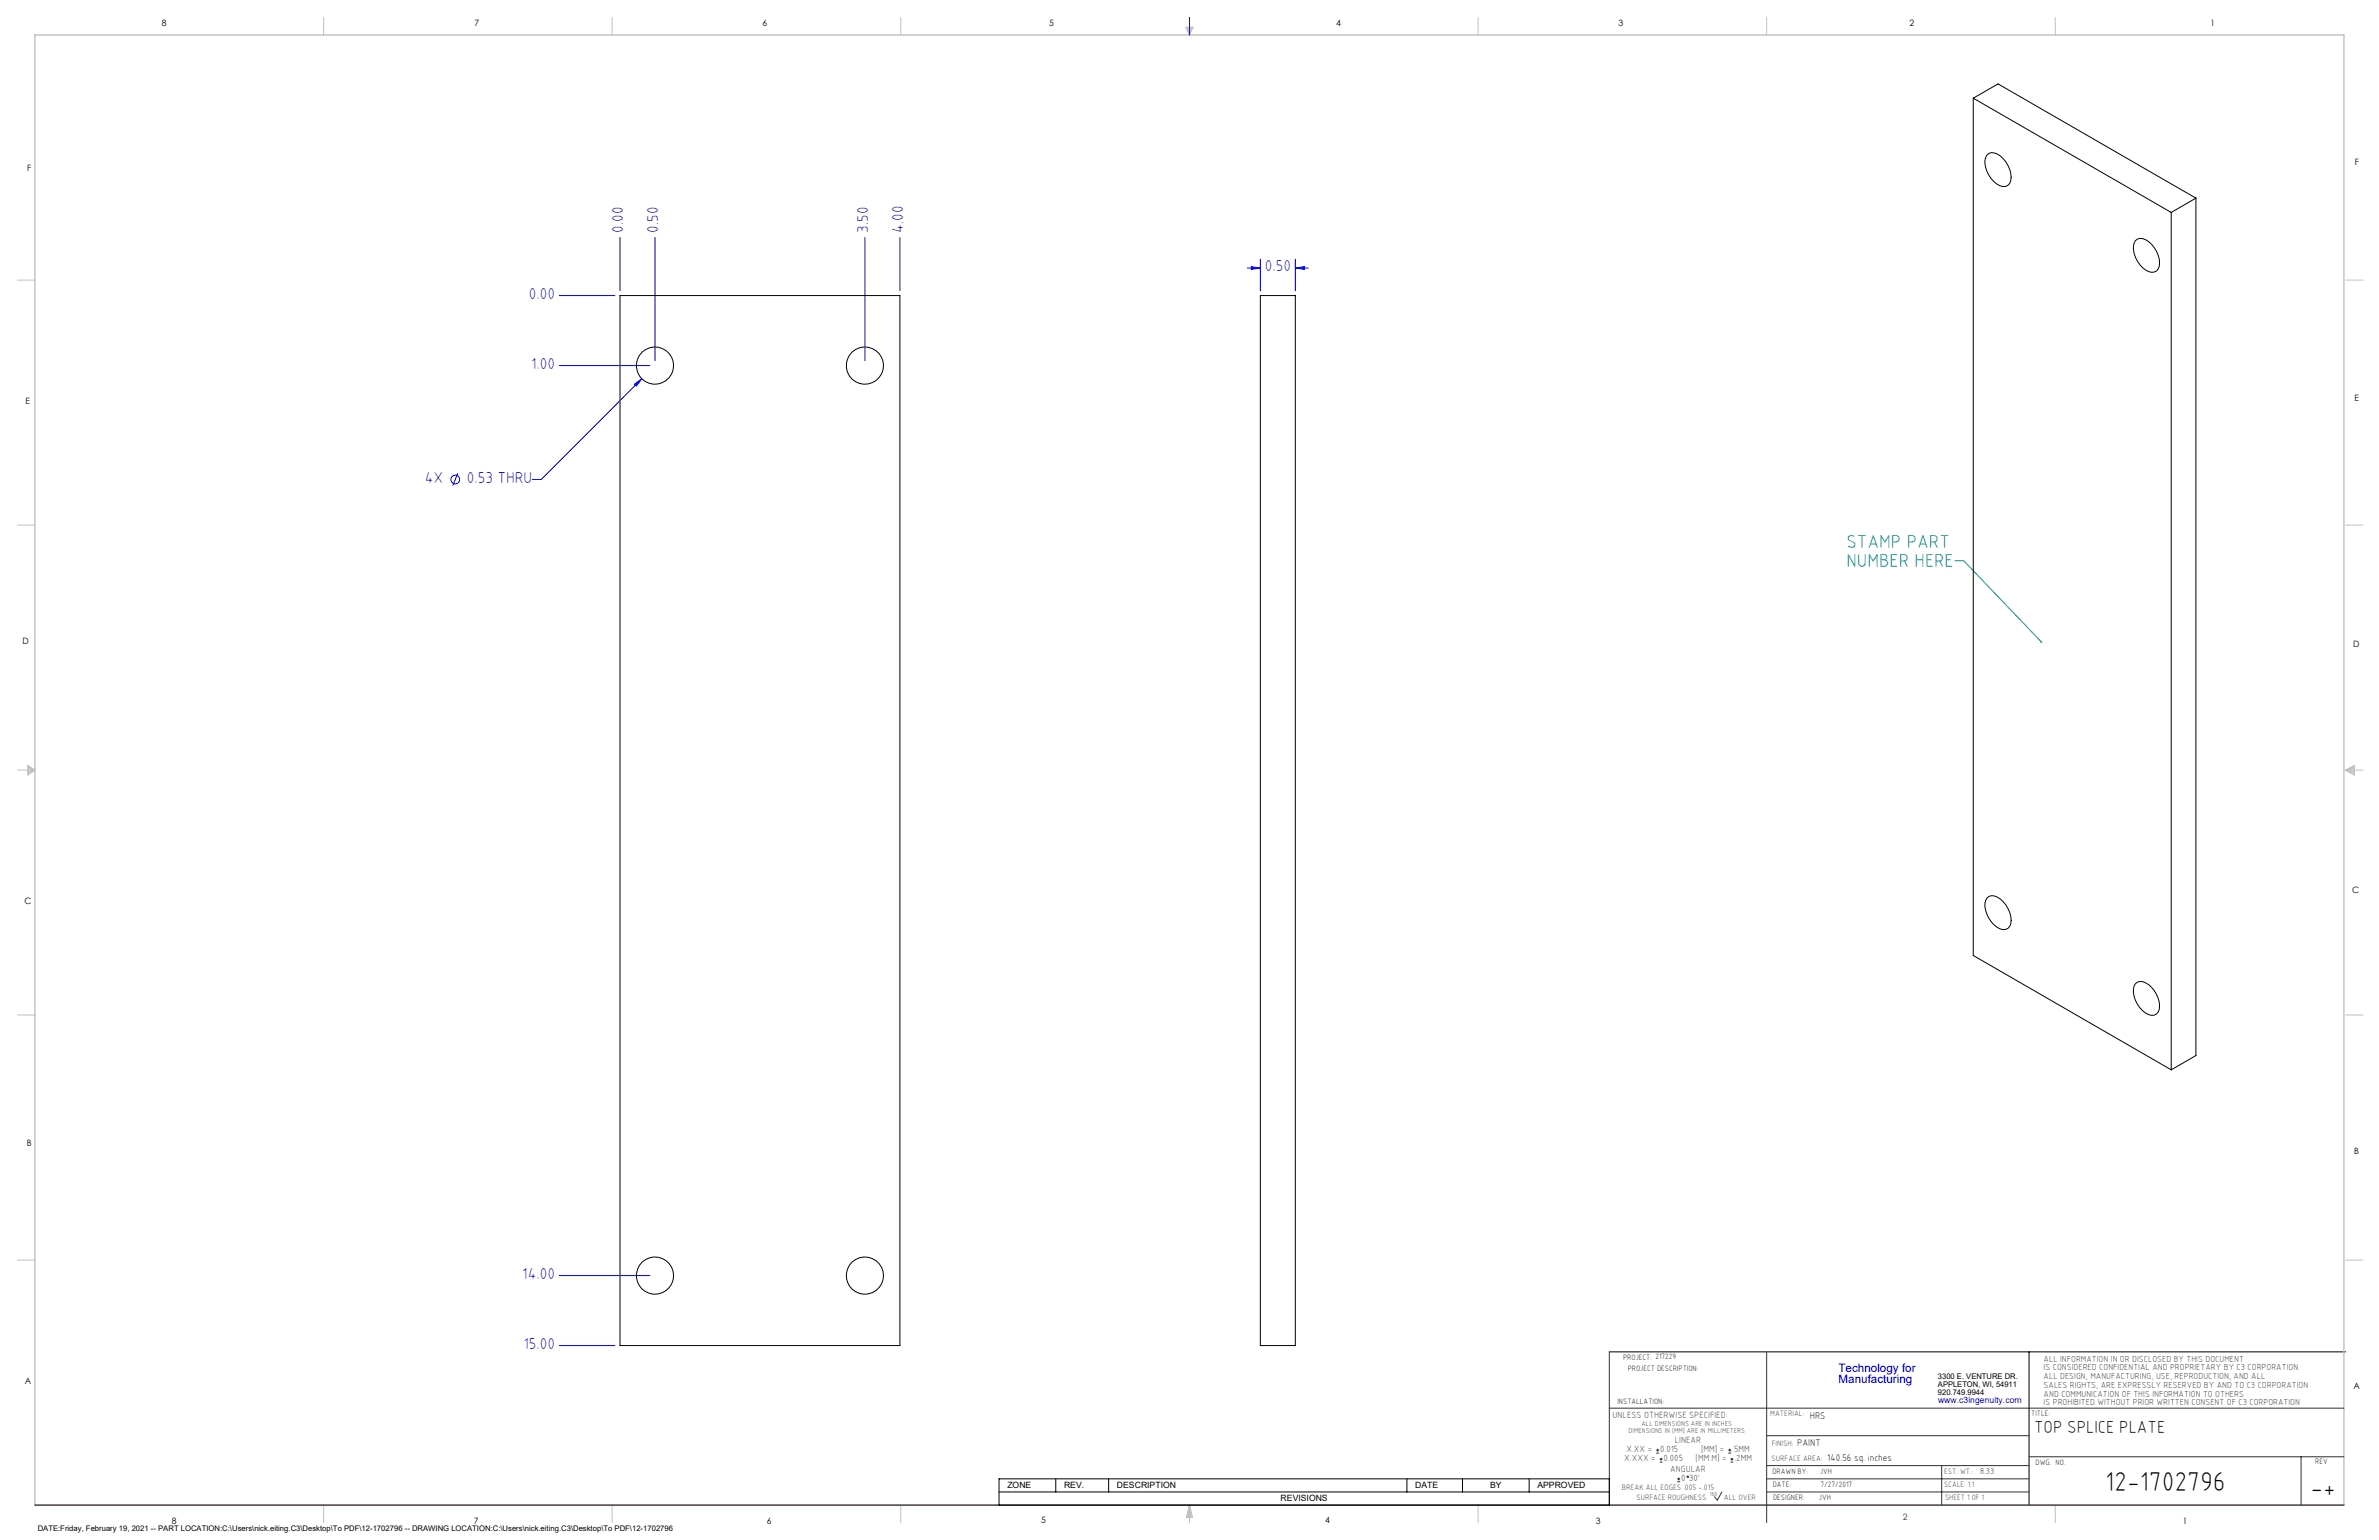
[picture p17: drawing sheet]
<svg xmlns="http://www.w3.org/2000/svg" width="864mm" height="559mm" viewBox="0 0 864 559" stroke-linecap="round" stroke-linejoin="round" font-family="sans-serif">
<defs><g id="words">
<g font-size="9.9">
<text x="764.2" y="541.1">12-1702796</text>
<text x="838.7" y="543.2">-+</text>
</g>
<g font-size="6.8" fill="#008080">
<text x="670.3" y="199">STAMP PART</text>
<text x="670.3" y="205.8">NUMBER HERE</text>
</g>
<text font-size="6.3" x="738.4" y="519.9">TOP SPLICE PLATE</text>
<g font-size="5.7" fill="#00f">
<text x="226.2" y="84.5" transform="rotate(-90 226.2 84.5)">0.00</text>
<text x="238.9" y="84.5" transform="rotate(-90 238.9 84.5)">0.50</text>
<text x="315.1" y="84.5" transform="rotate(-90 315.1 84.5)">3.50</text>
<text x="327.8" y="84.5" transform="rotate(-90 327.8 84.5)">4.00</text>
<text x="459.1" y="98.4">0.50</text>
<text x="192" y="108.4">0.00</text>
<text x="192.8" y="133.8">1.00</text>
<text x="154.2" y="175.1">4X</text>
<text x="169.5" y="175.1">0.53 THRU</text>
<text x="189.6" y="464">14.00</text>
<text x="190" y="489.4">15.00</text>
</g>
<g font-size="4.2" fill="#00f">
<text x="667.4" y="497.7">Technology for</text>
<text x="667.4" y="502">Manufacturing</text>
</g>
<g font-size="3.5">
<text x="657" y="514.9">HRS</text>
<text x="652.4" y="524.7">PAINT</text>
<text x="663.3" y="530.1">140.56 sq. inches</text>
</g>
<g font-size="3.3" fill="#382c30">
<text x="585.4" y="514.4">UNLESS OTHERWISE SPECIFIED:</text>
<text x="590.4" y="526.8">X.XX =</text>
<text x="602.6" y="526.8">0.015</text>
<text x="608" y="523.6">LINEAR</text>
<text x="617.5" y="526.8">[MM] =</text>
<text x="628.8" y="526.8">.5MM</text>
<text x="589.6" y="530.1">X.XXX =</text>
<text x="603.9" y="530.1">0.005</text>
<text x="606.3" y="534">ANGULAR</text>
<text x="615.5" y="530.1">[MM.M] =</text>
<text x="629.6" y="530.1">.2MM</text>
<text x="610.3" y="537.3">0</text>
<text x="613.2" y="537.3">30'</text>
</g>
<g font-size="3.2">
<text x="58.8" y="9.6">8</text>
<text x="172.3" y="9.5">7</text>
<text x="276.8" y="9.5">6</text>
<text x="380.9" y="9.6">5</text>
<text x="485" y="9.5">4</text>
<text x="587.5" y="9.5">3</text>
<text x="693.1" y="9.5">2</text>
<text x="802.4" y="9.5">1</text>
<text x="854.9" y="59.8">F</text>
<text x="9.9" y="62">F</text>
<text x="9.3" y="146.5">E</text>
<text x="854.7" y="145.5">E</text>
<text x="8.2" y="233.6">D</text>
<text x="854.3" y="234.9">D</text>
<text x="8.9" y="328.1">C</text>
<text x="853.9" y="324.1">C</text>
<text x="9.7" y="415.8">B</text>
<text x="854.6" y="418.6">B</text>
<text x="9" y="502">A</text>
<text x="854.3" y="503.9">A</text>
<text x="62.3" y="552.9">8</text>
<text x="172" y="552.9">7</text>
<text x="278.3" y="552.9">6</text>
<text x="377.9" y="552.8">5</text>
<text x="481" y="552.8">4</text>
<text x="579.3" y="552.8">3</text>
<text x="792.4" y="552.8">1</text>
</g>
<g font-size="3.2" fill="#382c30">
<text x="741.9" y="494.1">ALL INFORMATION IN OR DISCLOSED BY THIS DOCUMENT</text>
<text x="741.9" y="497.3">IS CONSIDERED CONFIDENTIAL AND PROPRIETARY BY C3 CORPORATION.</text>
<text x="741.9" y="500.4">ALL DESIGN, MANUFACTURING, USE, REPRODUCTION, AND ALL</text>
<text x="741.9" y="503.6">SALES RIGHTS, ARE EXPRESSLY RESERVED BY AND TO C3 CORPORATION</text>
<text x="741.9" y="506.8">AND COMMUNICATION OF THIS INFORMATION TO OTHERS</text>
<text x="741.9" y="510">IS PROHIBITED WITHOUT PRIOR WRITTEN CONSENT OF C3 CORPORATION</text>
<text x="718.8" y="534.7">8.33</text>
<text x="690.7" y="551.6">2</text>
</g>
<text font-size="3.1" fill="#00f" x="703.5" y="509.2">www.c3ingenuity.com</text>
<g font-size="3.1">
<text x="365.7" y="540">ZONE</text>
<text x="386.3" y="540">REV.</text>
<text x="405.5" y="540">DESCRIPTION</text>
<text x="464.9" y="544.8">REVISIONS</text>
<text x="513.7" y="540">DATE</text>
<text x="540.9" y="540">BY</text>
<text x="558.1" y="540">APPROVED</text>
</g>
<g font-size="2.8">
<text x="589.2" y="493.3">PROJECT: 217229</text>
<text x="590.9" y="497.3">PROJECT DESCRIPTION:</text>
<text x="703.5" y="500.5">3300 E. VENTURE DR.</text>
<text x="703.5" y="503.3">APPLETON, WI, 54911</text>
<text x="587.1" y="509.6">INSTALLATION:</text>
<text x="703.5" y="506.2">920.749.9944</text>
<text x="737.3" y="513.8">TITLE:</text>
<text x="738.9" y="531.5">DWG. NO.</text>
<text x="840.5" y="531.3">REV</text>
<text x="643.4" y="534.9">DRAWN BY:</text>
<text x="643.5" y="539.7">DATE:</text>
<text x="660.7" y="534.7">JVH</text>
<text x="660.9" y="539.6">7/27/2017</text>
<text x="643.6" y="544.4">DESIGNER:</text>
<text x="660.3" y="544.3">JVH</text>
<text x="13.7" y="555.5">DATE:Friday, February 19, 2021 -- PART LOCATION:C:\Users\nick.eiting.C3\Desktop\To PDF\12-1702796 -- DRAWING LOCATION:C:\Users\nick.eiting.C3\Desktop\To PDF\12-1702796</text>
</g>
<g font-size="2.8" fill="#382c30">
<text x="642.6" y="513.8">MATERIAL:</text>
<text x="643.2" y="524.8">FINISH:</text>
<text x="643.1" y="530.1">SURFACE AREA:</text>
<text x="705.7" y="534.7">EST. WT.:</text>
<text x="705.7" y="539.7">SCALE: 1:1</text>
<text x="588.8" y="540.5">BREAK ALL EDGES .005 -.015</text>
<text x="594" y="544.2">SURFACE ROUGHNESS</text>
<text x="625.8" y="544.2">ALL OVER</text>
<text x="706.1" y="544.4">SHEET 1 OF 1</text>
</g>
<g font-size="2.5" fill="#382c30">
<text x="591.2" y="520.1">DIMENSIONS IN [MM] ARE IN MILLIMETERS</text>
<text x="595.9" y="517.3">ALL DIMENSIONS ARE IN INCHES</text>
</g>
<text font-size="2.2" fill="#382c30" x="620.6" y="542.9">160</text>
</g></defs>
<path d="M584.2 490.5h267.3M736.6 490.5v55.6M362.7 536.6h221.5v9.5h-221.5zM383.3 536.6v4.8M402.4 536.6v4.8M510.7 536.6v4.8M530.9 536.6v4.8M555.1 536.6v4.8M362.7 541.4h221.5" fill="none" stroke="#000" stroke-width=".36"/>
<g fill="none" stroke="#c0c0c0" stroke-width=".36">
<path d="M117.5 6.4v6.3M222.2 6.4v6.3M327 6.4v6.3M430.4 9.9h2.7l-1.3 2.8zM430.9 9.9l.9 2.8M431.2 9.9l.6 2.8M432.1 9.9l-.3 2.8M432.6 9.9l-.8 2.8M536.6 6.4v6.3M641.3 6.4v6.3M746.1 6.4v6.3M6.3 101.6h6.4"/>
<path d="M851.5 101.6h6.3M6.3 190.5h6.4M851.5 190.5h6.3M6.3 279.4h6.4M10.1 277.7l2.6 1.7-2.6 1.9zM10.1 278.2l2.6 1.2M10.1 278.8l2.6 .6M12.7 279.4l-2.6 1.2M12.7 279.4l-2.6 .5M851.5 279.4h6.3M851.5 279.4l3.1 .5M851.5 279.4l3.1 1.2"/>
<path d="M851.5 279.4l3.1-1.7v3.6zM854.6 278.8l-3.1 .6M854.6 278.2l-3.1 1.2M6.3 368.3h6.4M851.5 368.3h6.3M6.3 457.2h6.4M851.5 457.2h6.3M117.5 546.1v6.4M222.2 546.1v6.4M327 546.1v6.4M431.8 546.1v6.4M431.8 546.1l1.1 4.5h-2.2z"/>
<path d="M431.8 546.1l.6 4.5M431.8 546.1l-.9 4.5M431.8 546.1l-.4 4.5M431.8 546.1l.3 4.5M536.6 546.1v6.4M746.1 546.1v6.4"/>
</g>
<path d="M12.7 546.1v-533.4h838.2v533.4" fill="none" stroke="#c0c0c0" stroke-width=".5"/>
<g fill="none" stroke="#00f" stroke-width=".36">
<path d="M431.8 6.4v6.3M225.1 86.1v19.4M237.8 86.1v44.8M314 86.1v44.8M326.7 86.1v19.4M452.8 97.3h4.7M454.2 96.8l3.3 .5-3.3 .5zM457.5 94.1v11.4M470.2 97.3l3.3-.5v1zM470.2 94.1v11.4M470.2 97.3h4.8M203.1 107.2h20.2"/>
<path d="M203.1 132.6h32.9M230.3 139.4l2.7-2-2 2.7zM233 137.4l-36.6 36.6h-3.1M166.2 171.7l-1.8 4.5M203.1 462.8h32.9M203.1 488.2h20.2"/>
<circle cx="165.3" cy="174" r="1.59"/>
</g>
<path d="M584.2 490.5v55.6M641.3 490.7v61.8M584.2 511h266.7M641.3 520.9h95.3M641.3 531.8h95.3M641.3 536.6h95.3M704.8 531.8v14.3M736.6 528.6h114.3M835.3 528.6v17.5M625.1 541.4l-1.7 2.9-1-1.2M641.3 541.4h95.3" fill="none" stroke="#382c30" stroke-width=".36"/>
<path d="M12.7 546.1h838.2" fill="none" stroke="#382c30" stroke-width=".5"/>
<path d="M709.7 203.5h3.2l28.1 29.4" fill="none" stroke="#008080" stroke-width=".36"/>
<path d="M740.8 232.6h.4l.1 .6-.3-.3 .3 .3-.6-.1z" fill="#008080"/>
<g fill="#00f">
<path d="M230.3 139.4l2.7-2-2 2.7z"/>
<path d="M454.2 96.8l3.3 .5-3.3 .5zM470.2 97.3l3.3-.5v1z"/>
</g>
<g fill="none" stroke="#000" stroke-width=".36">
<path d="M716.3 35.6v311.1l71.9 41.5M716.3 35.6l71.9 41.5M716.3 35.6l9-5.2 71.8 41.5M721.3 56.2a3.3 3.3 0 0 1 4.8 .4 9.2 9.2 0 0 1 3.5 9.9 2.9 2.9 0 0 1-4.6 .4 9.7 9.7 0 0 1-4.2-9.8zM788.2 77.1v311.1M797.1 71.9l-8.9 5.2M797.1 71.9v311.1l-8.9 5.2M775.2 87.3a2.88 2.88 0 0 1 3.7-.3 10 10 0 0 1 4.9 9.6 2.9 2.9 0 0 1-4.9 1.4 9.7 9.7 0 0 1-4.2-9.8zM225.1 107.2h101.6v381h-101.6zM457.5 107.2h12.7v381h-12.7zM721.3 325.8a3.3 3.3 0 0 1 4.8 .4 9.1 9.1 0 0 1 3.5 9.9 2.93 2.93 0 0 1-4.6 .4 9.7 9.7 0 0 1-4.2-9.8zM775.2 356.9a2.88 2.88 0 0 1 3.7-.3 10 10 0 0 1 4.9 9.6 2.9 2.9 0 0 1-4.9 1.4 9.7 9.7 0 0 1-4.2-9.8z"/>
<circle cx="237.8" cy="132.7" r="6.7"/>
<circle cx="314" cy="132.7" r="6.7"/>
<circle cx="237.8" cy="462.9" r="6.7"/>
<circle cx="314" cy="462.9" r="6.7"/>
</g>
<g fill="none" stroke="#382c30" stroke-width=".36">
<path d="M601.2 527.3h1.1M601.2 526.2h1.1M601.7 525.7v1M602.5 530.5h1M602.5 529.5h1M603 529v1M608.9 537.7h1M608.9 536.6h1M609.4 536.1v1.1M627.4 527.3h1M627.4 526.2h1M627.9 525.7v1"/>
<path d="M628.2 530.5h1M628.2 529.5h1M628.7 529v1"/>
<circle cx="612.7" cy="535.9" r=".27"/>
</g>
<use href="#words"/>
</svg>
